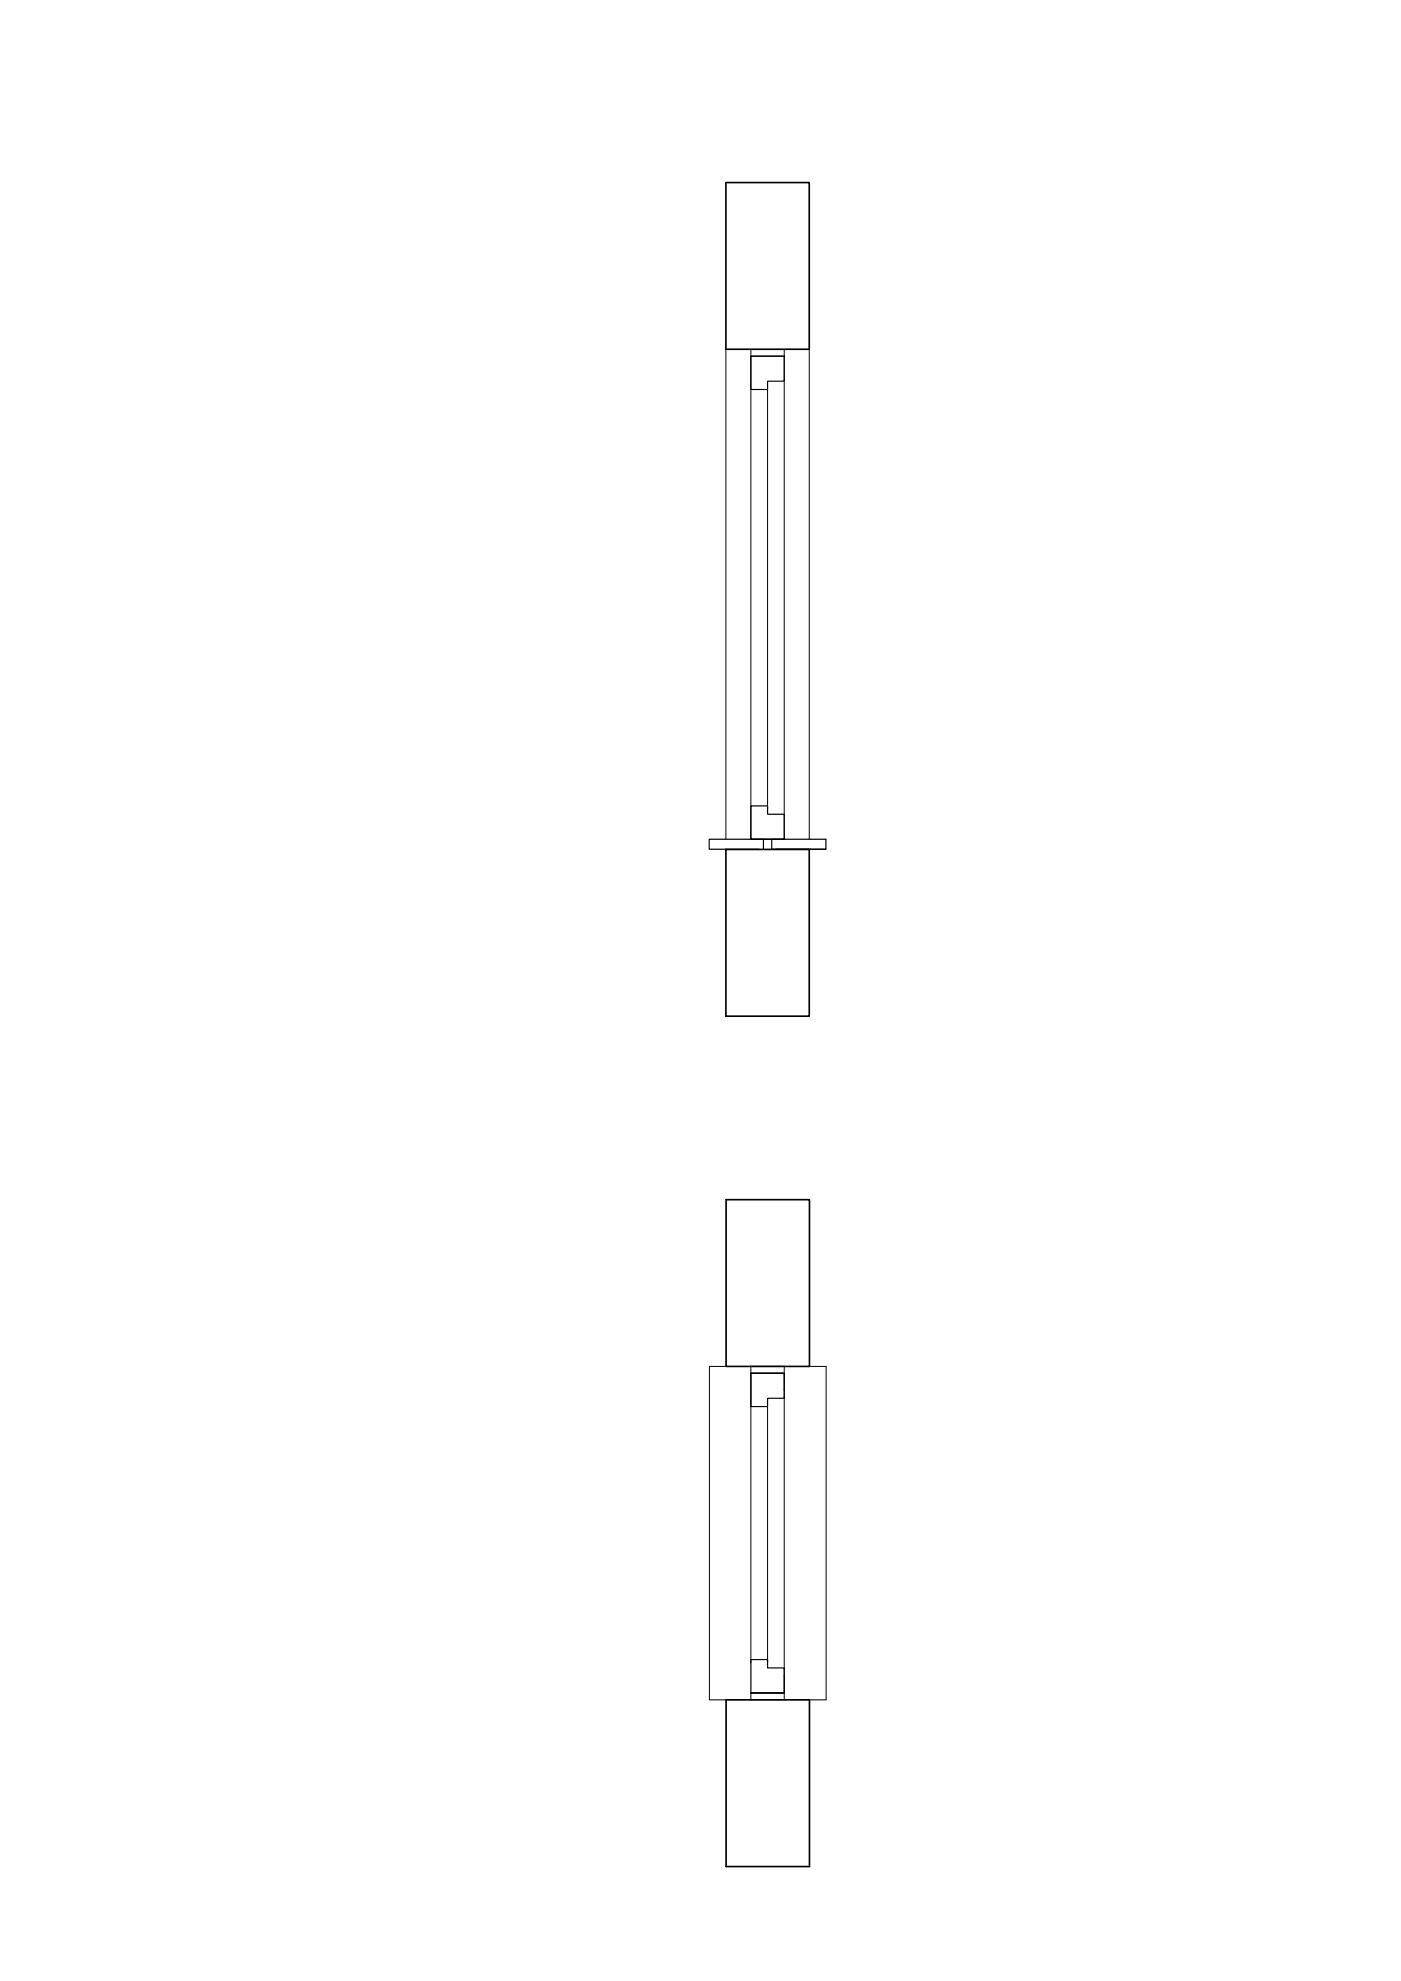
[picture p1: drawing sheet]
<svg xmlns="http://www.w3.org/2000/svg" width="420mm" height="594mm" viewBox="0 0 420 594" stroke-linecap="round" stroke-linejoin="round" font-family="sans-serif">
<!-- layer: ex06 -->
<path d="M217.7 54.7h25v50h-25zM217.7 254.7h25v50h-25zM217.8 359.8h25v50h-25zM217.8 509.8h25v50h-25z" fill="none" stroke="#000" stroke-width=".5"/>
<path d="M217.7 104.7v147M225.2 104.7v147h10v-147M225.2 106.8h10M230.2 116.8v125.9M242.7 104.7v147M217.8 409.8h-5v100h5M225.2 411.8v-2h10v2M235.2 416.8v85.9M242.8 409.8h5v100h-5M225.2 421.8v76.9M230.2 421.8v76.9M225.2 507.7h10v2.1h-10z" fill="none" stroke="#000" stroke-width=".3"/>
<path d="M225.2 251.7h10M227.7 254.7h-15v-3h16.2v3M231.4 251.7h16.3v3h-16.3zM232.7 254.7h15M225.2 411.8h10M225.2 507.7h10" fill="none" stroke="#000" stroke-width=".35"/>
<!-- layer: ex07 -->
<path d="M225.2 106.8h10v7.5h-5v2.5h-5zM225.2 241.7h5v2.5h5v7.5h-10zM225.2 411.8h10v7.5h-5v2.5h-5zM235.2 416.8v-5h-10v10M235.2 502.7v5h-10v-10h5v2.5h5v7.5" fill="none" stroke="#000" stroke-width=".35"/>
</svg>
